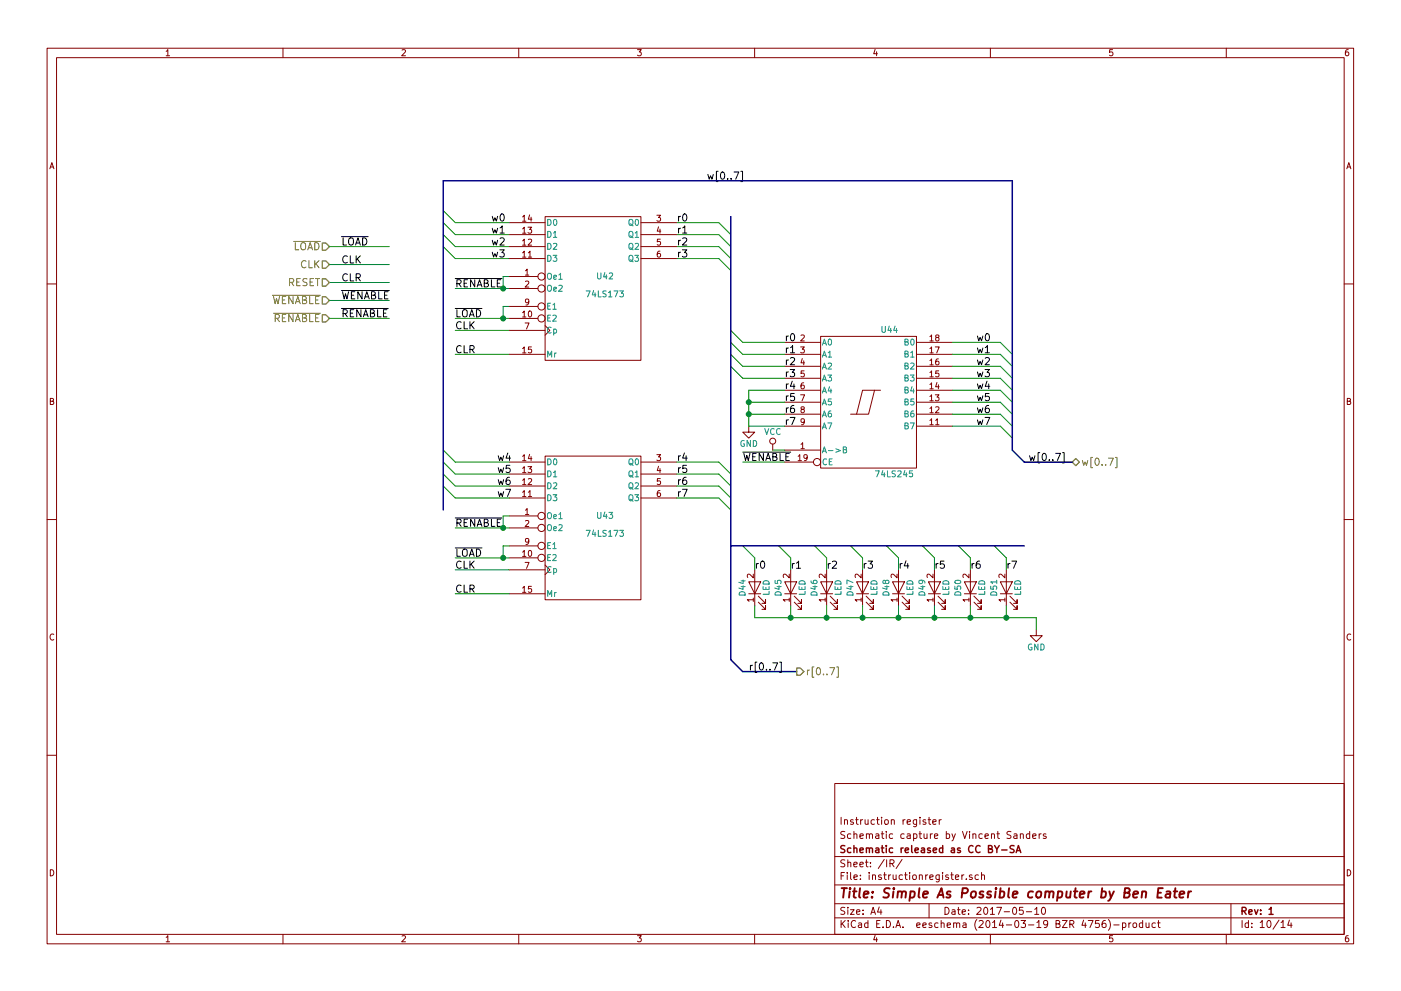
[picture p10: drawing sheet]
<svg xmlns="http://www.w3.org/2000/svg" width="297mm" height="210mm" viewBox="0 0 297 210" stroke-linecap="round" stroke-linejoin="round" font-family="sans-serif">
<g fill="none" stroke="#840000" stroke-width=".21">
<path d="M10 10.2h277v190h-277zM12 12.2h273v186h-273zM35.2 10.9l.4-.4v1.3M35.2 11.8h.8M60 10.2v2M85.2 10.6l.5-.1 .3 .4-.8 .9h.8M110 10.2v2M135.2 10.5h.8l-.5 .5 .3 .1 .2 .2-.1 .4-.2 .1-.5-.1M160 10.2v2M185.5 10.5l-.3 .9h.8M185.9 11v.8M210 10.2v2"/>
<path d="M235.9 10.5h-.6l-.1 .6h.6l.2 .5-.3 .2-.5-.1M260 10.2v2M285.9 10.5l-.4 .1-.2 .2-.1 .8 .3 .2 .4-.1 .1-.4-.1-.2-.4-.1-.3 .3M10.6 35.8l.4-1.3 .4 1.3M10.7 35.4h.6M285.5 35.8l.5-1.3 .4 1.3M285.7 35.4h.6M107.9 58.7h6.1M107.9 47.2h7.7M107.9 49.8h7.7M107.9 52.3h7.7M107.9 54.9h7.7"/>
<path d="M110.8 53.6l.4-.3v1.3M110.8 51.1l.4-.4v1.3M110.8 48.6l.4-.4v1.3M110.8 46l.4-.3v1.2M110.8 54.6h.7M110.8 52h.7M110.8 49.5h.7M110.8 46.9h.7M111.4 57.4l.4-.3v1.3M111.4 59.7l.5-.1 .2 .4-.8 .9h.8M111.4 58.4h.7M111.9 48.2h.8l-.4 .5 .4 .1v.5l-.2 .2-.6-.2"/>
<path d="M112 53.6l.4-.3v1.3M112 50.8l.5-.1 .2 .4-.8 .9h.8M112 54.6h.7M112.3 45.6l-.3 .9h.8M112.6 46.1v.8M115.6 46h20.3v30.4h-20.3zM135.9 47.2h7.6M135.9 49.8h7.6M135.9 52.3h7.6M135.9 54.9h7.6M139.3 45.7h.8l-.5 .4 .4 .1v.6l-.2 .1-.5-.1M139.6 48.1l-.3 .9h.8"/>
<path d="M139.9 53.3h-.3l-.2 .3-.1 .7 .3 .3 .4-.2-.1-.6h-.3l-.3 .2M139.9 48.6v.9M140 50.7h-.6l-.1 .6h.7v.6l-.2 .1-.5-.1M10 60.2h2M107.9 61.2h6.1M107.9 70.1h7.7M107.9 65h6.1M107.9 67.6h6.1M107.9 75.2h7.7M110.8 66.3l.4-.3v1.3M110.8 74l.4-.4v1.3M110.8 67.3h.7"/>
<path d="M110.8 74.9h.7M111.3 68.5h.9l-.6 1.3M112.1 64l-.2 .2h-.4v-.7l.4-.1 .2 .3v.7l-.3 .3h-.3M112.1 66.1l.2-.1a.67 .67 0 0 1 .4 .6 .67 .67 0 0 1-.4 .7l-.3-.5zM112.7 73.6h-.6l-.1 .6h.7v.5l-.2 .2-.5-.2M115.6 69.1l1 1-1 1M166.4 75.2h7.6M166.4 72.6h7.6M166.4 77.7h7.6M169.7 73.6h.8l-.4 .5 .4 .1v.5l-.2 .2-.6-.2M169.8 71.2l.5-.1 .2 .3-.8 .9h.8M170.1 76.1l-.3 .9h.8"/>
<path d="M170.4 76.5v.9M170.5 78.7h-.6l-.1 .6h.7v.5l-.2 .2-.5-.2M174 71.4h20.3v27.9h-20.3zM194.3 75.2h7.6M194.3 72.6h7.6M194.3 77.7h7.6M197.2 79l.3-.3v1.3M197.2 76.5l.3-.4v1.3M197.2 74l.3-.4v1.3M197.2 71.4l.3-.3v1.2M197.2 74.9h.7M197.2 80h.7"/>
<path d="M197.2 77.4h.7M197.2 72.3h.7M198.3 73.6h.8l-.5 1.3M198.6 71.6l-.2-.2v-.2h.6v.3l-.5 .1-.1 .3v.3l.2 .1h.3l.2-.2-.1-.4-.1-.1M199 76.1l-.4 .1-.2 .2v.8l.2 .2 .4-.1v-.6l-.4-.1-.2 .3M199 78.7h-.6v.6h.6v.5l-.1 .2-.5-.2M285 60.2h2M10.7 85.1h.5l.1-.5-.6-.1v1.3h.5l.2-.4-.3-.3M107.9 98h7.7M110.8 99.4l.4-.4v1.3M110.8 96.8l.4-.3v1.2M110.8 97.7h.7"/>
<path d="M111.9 99h.8l-.4 .5 .4 .1v.5l-.2 .2-.6-.2M112.3 96.4l-.3 .9h.8M112.6 96.9v.8M115.6 96.8h20.3v30.4h-20.3zM135.9 98h7.6M139.3 96.5h.8l-.5 .4 .4 .1v.6l-.2 .1-.5-.1M139.6 98.9l-.3 .9h.8M139.9 99.4v.9M158.7 90.4v1.3h1.3l-1.3 1.3-1.2-1.3h1.2M163.8 94.2v1.3M166.4 98h6.1M166.4 95.5h7.6"/>
<path d="M166.4 80.3h7.6M166.4 82.8h7.6M166.4 85.3h7.6M166.4 87.9h7.6M166.4 90.4h7.6M169.2 96.8l.4-.3v1.2M169.2 97.7h.7M169.7 83.8h.9l-.5 1.2M169.8 94.3l.4-.4v1.3M169.8 95.2h.7M170.1 86.8l-.3-.2 .1-.2h.6v.3l-.6 .2-.1 .2 .1 .3 .2 .2h.2l.2-.3v-.3l-.2-.2M170.4 81.2l-.3 .1-.2 .2-.1 .7 .3 .3 .4-.1-.1-.6-.3-.1-.3 .2"/>
<path d="M170.5 89.4l-.2 .2h-.4v-.7l.4-.1 .2 .3v.7l-.3 .3h-.3M171.1 97l-.2 .3-.4-.1v-.6l.4-.1 .2 .2v.7l-.3 .3h-.3M185.4 82.8l-1.3 5.1h-2.5M186.7 82.8h-3.8l-1.3 5.1h-1.3M194.3 80.3h7.6M194.3 82.8h7.6M194.3 85.3h7.6M194.3 87.9h7.6M194.3 90.4h7.6M197.2 89.2l.3-.4v1.3M197.2 86.7l.3-.4v1.3M197.2 84.1l.3-.3v1.2"/>
<path d="M197.2 81.6l.3-.4v1.3M197.2 90.1h.7M197.2 87.6h.7M197.2 85h.7M197.2 82.5h.7M198.3 83.8h.8l-.4 .4 .3 .1v.6l-.1 .1-.6-.1M198.4 89.2l.3-.4v1.3M198.4 86.4l.5-.1 .2 .4-.8 .9h.8M198.4 90.1h.7M198.7 81.1l-.3 1h.7M199 81.6v.9M285.6 85.1h.6l.1-.5-.7-.1v1.3h.6l.2-.4-.3-.3"/>
<path d="M10 110.2h2M107.9 109.5h6.1M107.9 112h6.1M107.9 100.6h7.7M107.9 103.1h7.7M107.9 105.7h7.7M107.9 115.8h6.1M107.9 118.4h6.1M110.8 117.1l.4-.3v1.3M110.8 104.4l.4-.3v1.3M110.8 101.9l.4-.4v1.3M110.8 118.1h.7"/>
<path d="M110.8 105.4h.7M110.8 102.8h.7M110.8 100.3h.7M111.3 119.3h.9l-.6 1.3M111.4 108.2l.4-.3v1.3M111.4 110.5l.5-.1 .2 .4-.8 .9h.8M111.4 109.2h.7M112 104.4l.4-.3v1.3M112 101.6l.5-.1 .2 .4-.8 .9h.8M112 105.4h.7M112.1 114.8l-.2 .2h-.4v-.7l.4-.1 .2 .3v.7l-.3 .3h-.3M112.1 116.9l.2-.1a.67 .67 0 0 1 .4 .6 .67 .67 0 0 1-.4 .7l-.3-.5z"/>
<path d="M115.6 119.9l1 1-1 1M135.9 100.6h7.6M135.9 103.1h7.6M135.9 105.7h7.6M139.9 104.1h-.3l-.2 .3-.1 .7 .3 .3 .4-.2-.1-.6h-.3l-.3 .2M140 101.5h-.6l-.1 .6h.7v.6l-.2 .1-.5-.1M285 110.2h2M11.4 134.6a.58 .58 0 0 0-.8 .5 .58 .58 0 0 0 .8 .6M107.9 120.9h7.7M107.9 126h7.7M110.8 124.8l.4-.4v1.3M110.8 125.7h.7"/>
<path d="M112.7 124.4h-.6l-.1 .6h.7v.5l-.2 .2-.5-.2M158.7 123.4h2.6l-1.3 2.6zM158.7 126h2.6M159.7 127.2h-1.3l.4 .4M159.7 121.8v.8l-.9-.8-.4 .2 .1 .5M159.7 126.9v.7M160 120.9v7.6M160.8 127.8l1.5 1.5v-.8v.8h-.8M160.8 126.5l1.5 1.5v-.8v.8h-.8M166.4 123.4h2.5l-1.3 2.6zM166.4 126h2.5M167.3 127.2h-1.2l.3 .4"/>
<path d="M167.3 121.8v.8l-.9-.8-.3 .2 .1 .5M167.3 126.9v.7M167.6 120.9v7.6M168.4 127.8l1.5 1.5v-.8v.8h-.7M168.4 126.5l1.5 1.5v-.8v.8h-.7M174 123.4h2.5l-1.2 2.6zM174 126h2.5M175 127.2h-1.3l.3 .4M175 121.8v.8l-1-.8-.3 .2 .1 .5M175 126.9v.7M175.3 120.9v7.6M176 127.8l1.5 1.5v-.8v.8h-.7"/>
<path d="M176 126.5l1.5 1.5v-.8v.8h-.7M181.6 123.4h2.5l-1.2 2.6zM181.6 126h2.5M182.6 127.2h-1.3l.4 .4M182.6 121.8v.8l-.9-.8-.4 .2 .1 .5M182.6 126.9v.7M182.9 120.9v7.6M183.6 127.8l1.6 1.5v-.8v.8h-.8M183.6 126.5l1.6 1.5v-.8v.8h-.8M189.2 123.4h2.6l-1.3 2.6zM189.2 126h2.6M190.2 127.2h-1.3l.4 .4"/>
<path d="M190.2 121.8v.8l-.9-.8-.4 .2 .1 .5M190.2 126.9v.7M190.5 120.9v7.6M191.3 127.8l1.5 1.5v-.8v.8h-.8M191.3 126.5l1.5 1.5v-.8v.8h-.8M196.8 123.4h2.6l-1.3 2.6zM196.8 126h2.6M197.8 127.2h-1.3l.4 .4M197.8 121.8v.8l-.9-.8-.4 .2 .1 .5M197.8 126.9v.7M198.1 120.9v7.6M198.9 127.8l1.5 1.5v-.8v.8h-.8"/>
<path d="M198.9 126.5l1.5 1.5v-.8v.8h-.8M204.5 123.4h2.5l-1.3 2.6zM204.5 126h2.5M205.4 127.2h-1.2l.3 .4M205.4 121.8v.8l-.9-.8-.3 .2 .1 .5M205.4 126.9v.7M205.7 120.9v7.6M206.5 127.8l1.5 1.5v-.8v.8h-.7M206.5 126.5l1.5 1.5v-.8v.8h-.7M212.1 123.4h2.5l-1.2 2.6zM212.1 126h2.5M213.1 127.2h-1.3l.3 .4"/>
<path d="M213.1 121.8v.8l-1-.8-.3 .2 .1 .5M213.1 126.9v.7M213.4 120.9v7.6M214.1 127.8l1.5 1.5v-.8v.8h-.7M214.1 126.5l1.5 1.5v-.8v.8h-.7M219.7 133.6v1.3h1.3l-1.3 1.2-1.3-1.2h1.3M286.4 134.6a.58 .58 0 0 0-.8 .5 .58 .58 0 0 0 .8 .6M10 160.2h2M177 166.2h108v32h-108zM178.3 173.4v1.5M179 174l.2-.1 .4 .1 .1 .9M179 173.9v1"/>
<path d="M179.1 176.5l-.6-.1-.2 .3v.3l.7 .3v.5l-.2 .1-.5-.1M180.4 177l-.4-.1-.3 .3 .1 .6 .2 .1 .4-.1M180.9 174l-.4-.1-.2 .2 .1 .2 .5 .2v.3h-.6M181.1 177l.2-.1 .3 .1 .1 .9M181.1 176.4v1.5M181.4 173.9h.6M181.6 173.4v1.3l.4 .2M182.3 177.4l.7-.1v-.3l-.5-.1-.2 .2 .1 .7h.6M182.5 173.9v1M182.9 173.9l-.4 .3M183.4 173.9l.1 .9 .3 .1 .2-.1M183.7 177l.2-.1 .4 .1v.9"/>
<path d="M183.7 176.9v1M184 173.9v1M184.3 177.1l.3-.2 .3 .1 .1 .9M185.4 174l-.4-.1-.3 .3 .1 .6 .2 .1 .4-.1M185.7 177h.6v.9M185.9 173.9h.5M186.1 173.4v1.3l.3 .2M186.3 177.3l-.7 .2 .3 .4 .4-.1M186.8 176.9h.6M186.9 173.4v.2M186.9 173.9v1M187 176.4v1.3l.4 .2"/>
<path d="M187.6 174l.2-.1 .5 .1v.6l-.1 .2-.4 .1-.2-.1zM187.9 176.4v.1M187.9 176.9v1M189 174l.2-.1 .4 .1v.9M189 173.9v1M189.3 177l-.5-.1-.3 .3 .1 .6 .2 .1 .5-.1M191.5 173.9v1M191.7 177l-.4-.1-.3 .3 .1 .6 .2 .1 .4-.1M191.9 173.9l-.4 .3M192.3 174.4l.7-.1v-.3l-.4-.1-.3 .2 .1 .7h.6M192.4 177h.5l.1 .9M193 177.3l-.7 .2 .2 .4 .5-.1"/>
<path d="M193.7 177l.4-.1 .3 .3-.1 .6h-.6M193.7 176.9v1.5M194.3 173.9v1.4l-.2 .1-.4-.1M194.3 174l-.4-.1-.3 .3 .1 .6 .2 .1 .4-.1M194.8 176.9h.6M195 176.4v1.3l.4 .2M195 173.4v.2M195 173.9v1M195.9 176.9l.1 .9 .3 .1 .2-.1M196.3 174l-.4-.1-.2 .2 .1 .2 .5 .2v.3h-.6M196.5 176.9v1M196.8 173.9h.5"/>
<path d="M197 173.4v1.3l.3 .2M197.3 176.9v1M197.7 176.9l-.4 .3M197.8 174.4l.7-.1-.1-.3-.4-.1-.2 .2v.7h.6M198.1 177.4l.7-.1v-.3l-.5-.1-.2 .2 .1 .7h.6M199.1 173.9v1M199.6 173.9l-.5 .3M200.6 177l.5-.1 .2 .3-.1 .6h-.6M200.6 176.4v1.5M201.8 176.9l.4 1M202.6 176.9l-.5 1.4-.3 .1M204.1 176.4l.4 1.5 .6-1.5"/>
<path d="M205.6 176.4v.1M205.6 176.9v1M206.3 177l.2-.1 .4 .1v.9M206.3 176.9v1M208.3 177l-.5-.1-.3 .3 .1 .6 .2 .1 .5-.1M208.8 177.4l.7-.1v-.3l-.4-.1-.3 .2 .1 .7h.6M210.2 177l.2-.1 .4 .1v.9M210.2 176.9v1M211.4 176.9h.5M211.6 176.4v1.3l.3 .2M214.4 176.5l-.6-.1-.3 .3 .1 .3 .7 .3v.5l-.2 .1-.6-.1M215 177h.6v.9"/>
<path d="M215.6 177.3l-.7 .2 .2 .4 .5-.1M216.3 177l.2-.1 .4 .1 .1 .9M216.3 176.9v1M218.3 177l-.4-.1-.3 .3 .1 .6 .2 .1 .4-.1M218.3 176.4v1.5M218.9 177.4l.8-.1-.1-.3-.4-.1-.3 .2 .1 .7h.6M220.3 176.9v1M220.8 176.9l-.5 .3M221.8 177l-.4-.1-.2 .2 .1 .2 .5 .2v.3h-.6M285 160.2h2M10.7 184.5a.65 .65 0 0 1 .7 .7 .65 .65 0 0 1-.7 .6zM35.2 198.9l.4-.4v1.3"/>
<path d="M35.2 199.8h.8M60 198.2v2M85.2 198.6l.5-.1 .3 .4-.8 .9h.8M110 198.2v2M135.2 198.5h.8l-.5 .5 .3 .1 .2 .2-.1 .4-.2 .1-.5-.1M160 198.2v2M177 194.7h108M177 191.7h108M177 187.8h108M177 181.7h108M178.3 195.3v1.5M178.3 185.8h.5"/>
<path d="M178.5 195.9l.7 .9M179 185.1h-.7v1.5M179.1 192.6l-.6-.1-.2 .3v.3l.7 .3v.5l-.2 .1-.5-.1M179.1 182.5l-.6-.1-.2 .3v.3l.7 .4v.4l-.2 .1-.5-.1M179.2 195.3l-.9 .9M179.6 185.1v.2M179.6 185.6v1M179.8 192.5v.2M179.8 183.1l.2-.2 .3 .1 .1 .9M179.8 182.4v1.5M179.8 193v1M179.8 195.3v.1"/>
<path d="M179.8 195.8v1M180.3 193h.8l-.8 1h.8M180.3 185.1v1.3l.2 .2M181 183.4l.7-.1v-.3l-.4-.1-.3 .2 .1 .7h.6M181.1 186.1l.7-.1-.1-.3-.4-.1-.2 .2v.7h.6M181.4 195.4a.71 .71 0 0 0-1 .5 .71 .71 0 0 0 .7 .9l.3-.1M181.6 193.5l.7-.1v-.3l-.5-.1-.2 .2 .1 .7h.6M182 195.9h.6l.1 .9M182.3 183.4l.7-.1v-.3l-.5-.1-.2 .2 .1 .7h.6M182.4 186.5v.1M182.4 185.7v.1M182.7 196.2l-.7 .2 .2 .4 .5-.1"/>
<path d="M183 193.9v.1M183 193.1v.1M183.5 182.9h.5M183.7 182.4v1.3l.3 .2M184 195.9l-.4-.1-.3 .3 .1 .6 .2 .1 .4-.1M184 195.3v1.5M184.3 185.1v.2M184.3 185.6v1M184.6 183.8v.1M184.6 183v.1M184.6 194l.5-1.5 .5 1.5M184.8 193.6h.7"/>
<path d="M185 185.7l.2-.1 .4 .1v.9M185 185.6v1M185.5 198.4l-.3 1h.8M185.9 199v.8M185.9 196h.5M186.4 192.4l-.3 1.1h.9M186.6 195.3h-.7v1.5h.7M186.8 193v1M186.8 185.7l-.3-.1-.2 .2v.2l.5 .2v.3h-.5M187.2 196.7v.1M187.4 185.6h.5M187.5 182.3l-1.3 2"/>
<path d="M187.6 185.1v1.3l.3 .2M187.9 195.3a.76 .76 0 0 1 .9 .7 .76 .76 0 0 1-.9 .8zM188 182.4v1.5M188.4 185.6v1M188.7 183.2l.7-.1 .2-.2-.1-.3-.2-.2h-.6v1.5M188.8 185.6l-.4 .3M189.1 183.2l.5 .7M189.4 185.6v.9l.4 .1 .2-.1M189.4 196.7v.1M189.9 196.8l.5-1.5 .5 1.5M190 185.6v1M190.1 196.4h.7"/>
<path d="M191.3 182.3l-1.3 2M191.3 185.7l-.4-.1-.3 .3 .1 .6 .2 .1 .4-.1M191.4 196.7v.1M191.8 185.6h.6M192 185.1v1.3l.4 .2M192.9 185.1v.2M192.9 185.6v1M193.6 185.7l.2-.1 .4 .1 .1 .6-.1 .2-.4 .1-.2-.1zM194.4 196.3l.7-.1-.1-.3-.4-.1-.2 .2v.7h.6M194.9 185.7l.2-.1 .4 .1 .1 .9M194.9 185.6v1M195.7 196.3l.7-.1-.1-.3-.4-.1-.2 .2v.7h.6"/>
<path d="M196.3 185.6v1M196.7 185.6l-.4 .3M197 191.7v3M197.1 186.1l.7-.1v-.3l-.4-.1-.3 .2 .1 .7h.6M197.5 195.9l-.3-.1-.2 .2v.2l.5 .2v.3h-.5M198.9 195.9l-.4-.1-.3 .3v.6l.3 .1 .4-.1M199.1 185.6v1.4l-.2 .1-.4-.1M199.1 185.7l-.4-.1-.3 .3 .1 .6 .2 .1 .4-.1M199.5 195.9l.2-.1 .4 .1 .1 .9M199.5 195.3v1.5M199.8 185.1v.2M199.8 185.6v1"/>
<path d="M200.4 192.5a.76 .76 0 0 1 .8 .8 .76 .76 0 0 1-.8 .7zM200.8 196.3l.7-.1v-.3l-.5-.1-.2 .2 .1 .7h.6M201.1 185.7l-.4-.1-.2 .2 .1 .2 .5 .2v.3h-.6M201.6 185.6h.5M201.8 185.1v1.3l.3 .2M201.9 193.1h.5l.1 .9M202.2 195.9l.2-.1 .4 .1v.9M202.2 195.8v1M202.5 193.4l-.7 .2 .2 .4 .5-.1M202.6 186.1l.7-.1-.1-.3-.4-.1-.2 .2v.7h.6M202.8 196l.2-.2 .4 .1 .1 .9M203 193h.6"/>
<path d="M203.2 192.5v1.3l.4 .2M203.9 185.6v1M204 193.5l.7-.1-.1-.3-.4-.1-.2 .2 .1 .7h.5M204.2 195.9h.6v.9M204.4 185.6l-.5 .3M204.8 196.2l-.7 .2 .2 .4 .5-.1M204.9 186.5v.1M205.4 193.9v.1M205.4 193.1v.1M206.1 185.7l-.4-.1-.2 .2 .1 .2 .5 .2v.3h-.6M207.1 195.1a1.71 1.71 0 0 0 0 2.3M207.1 192.7l.6-.2 .3 .4-.9 1.1h.9"/>
<path d="M207.4 185.7l-.4-.1-.3 .3 .1 .6 .2 .1 .4-.1M207.6 195.4l.6-.1 .3 .4-1 1.1h1M208.1 185.7l.2-.1 .4 .1v.9M208.1 185.1v1.5M208.7 192.7l.2-.2a.8 .8 0 0 1 .5 .8 .8 .8 0 0 1-.5 .7l-.3-.6zM209.2 195.4l.2-.1a.8 .8 0 0 1 .5 .7 .8 .8 0 0 1-.5 .8l-.4-.6zM210 192.9l.4-.4v1.5M210 198.2v2M210 194h.8M210.4 195.7l.5-.4v1.5M210.4 196.8h.9M211.3 192.5h1l-.6 1.5"/>
<path d="M212.2 195.2l-.3 1.1h.9M212.6 195.8v1M212.9 193.4h1.1M213.4 196.2h1.1M214.8 192.7l.2-.2a.8 .8 0 0 1 .6 .8 .8 .8 0 0 1-.6 .7l-.3-.6zM215.3 195.4l.2-.1a.8 .8 0 0 1 .5 .7 .8 .8 0 0 1-.5 .8l-.4-.6zM216.5 195.3h.9l-.5 .6 .4 .1v.7l-.2 .1-.6-.1M216.9 192.5h-.7l-.1 .7 .7-.1 .2 .3-.1 .5-.2 .1-.6-.1M217.6 193.4h1.1M218.1 196.2h1.1M219.4 192.9l.4-.4v1.5M219.4 194h.8"/>
<path d="M219.8 195.7l.5-.4v1.5M219.8 196.8h.9M221 192.7l.2-.2a.8 .8 0 0 1 .5 .8 .8 .8 0 0 1-.5 .7l-.4-.6zM222.1 195.9l-.3 .3h-.3l-.2-.3v-.3l.2-.3h.3l.3 .3a1.01 1.01 0 0 1-.4 1.2h-.3M223.9 196l.7-.1v-.5l-.2-.1h-.5v1.5h.6l.2-.1 .1-.4-.4-.3M225.2 195.3h1.1l-1.1 1.5h1.1M226.8 196.1l.7-.1 .2-.2-.1-.4-.2-.1h-.6v1.5M227.2 196.1l.5 .7M229.7 195.2l-.3 1.1h.9M230.1 195.8v1M230.7 195.3h1l-.6 1.5M233 195.3h-.7l-.1 .7 .7-.1 .2 .3-.1 .5-.2 .1-.6-.1"/>
<path d="M234.4 195.3l-.5 .1a1.11 1.11 0 0 0-.1 1.3l.4 .1 .2-.1 .1-.5-.3-.3h-.4l-.1 .3M235 195.1a1.71 1.71 0 0 1 0 2.3M235.9 198.5h-.6l-.1 .6h.6l.2 .5-.3 .2-.5-.1M236.1 196.2h1.2M238 195.9l.4-.1 .3 .3-.1 .6h-.6M238 195.8v1.5M239.3 195.8v1M239.8 195.8l-.5 .3M240.3 195.9l.2-.1 .4 .1 .1 .6-.1 .2-.4 .1-.2-.1zM242.3 195.9l-.5-.1-.2 .3v.6l.2 .1 .5-.1M242.3 195.3v1.5M243 195.8l.1 .9 .3 .1 .2-.1"/>
<path d="M243.6 195.8v1M245 195.9l-.5-.1-.3 .3 .1 .6 .2 .1 .5-.1M245.4 195.8h.6M245.6 195.3v1.3l.4 .2M260 198.2v2M261 191.7v6.5M263.3 195.3v1.5M264.7 195.9l-.4-.1-.3 .3 .1 .6 .2 .1 .4-.1M264.7 195.3v1.5M265.4 196.7v.1M265.4 195.9v.1M267.2 195.7l.4-.4v1.5"/>
<path d="M267.2 196.8h.8M268.8 195.4l.2-.1a.8 .8 0 0 1 .5 .7 .8 .8 0 0 1-.5 .8l-.4-.6zM271.2 195.2l-1.3 1.9M271.6 195.7l.4-.4v1.5M271.6 196.8h.9M273.4 195.2l-.4 1.1h1M273.7 195.8v1M285.6 184.5a.65 .65 0 0 1 .8 .7 .65 .65 0 0 1-.8 .6zM285.9 198.5l-.4 .1-.2 .2-.1 .8 .3 .2 .4-.1 .1-.4-.1-.2-.4-.1-.3 .3"/>
<circle cx="114.8" cy="58.7" r=".76"/>
<circle cx="114.8" cy="67.6" r=".76"/>
<circle cx="114.8" cy="61.2" r=".76"/>
<circle cx="114.8" cy="65" r=".76"/>
<circle cx="163.8" cy="93.6" r=".63"/>
<circle cx="173.2" cy="98" r=".76"/>
<circle cx="114.8" cy="118.4" r=".76"/>
<circle cx="114.8" cy="109.5" r=".76"/>
<circle cx="114.8" cy="115.8" r=".76"/>
<circle cx="114.8" cy="112" r=".76"/>
</g>
<g fill="none" stroke="#840000" stroke-width=".3">
<path d="M179.1 179.5l-.6-.1-.2 .3v.3l.7 .3v.5l-.2 .1-.5-.1M180.4 180l-.4-.1-.3 .3 .1 .6 .2 .1 .4-.1M181.1 179.4v1.5M183.7 179.9v1M185.7 180h.6v.9M186.8 179.9h.6M187 179.4v1.3l.4 .2M187.9 179.4v.1M187.9 179.9v1M189.3 180l-.5-.1-.3 .3 .1 .6 .2 .1 .5-.1M191.1 179.9v1M191.5 179.9l-.4 .3"/>
<path d="M193.3 179.4v1.3l.2 .2M195.4 180h.6v.9M197.2 180l-.3-.1-.3 .2 .1 .2 .5 .2v.3h-.6M199.9 180l-.5-.1-.2 .3v.6l.2 .1 .5-.1M199.9 179.4v1.5M201.7 180h.6l.1 .9M203.6 180l-.4-.1-.2 .2 .1 .2 .5 .2v.3h-.6M206.3 179.5a.71 .71 0 0 0-1 .5 .71 .71 0 0 0 .7 .9l.3-.1M207.8 179.5a.71 .71 0 0 0-1 .5 .71 .71 0 0 0 .7 .9l.3-.1M210.9 179.4l.5 .8 .5-.8M215 179.5l-.6-.1-.3 .3 .1 .3 .7 .3v.5l-.2 .1-.6-.1M181.1 180l.2-.1 .3 .1 .1 .9"/>
<path d="M182.3 180.4l.7-.1v-.3l-.5-.1-.2 .2 .1 .7h.6M183.7 180l.2-.1 .4 .1v.9M184.3 180.1l.3-.2 .3 .1 .1 .9M186.3 180.3l-.7 .2 .3 .4 .4-.1M191.9 180.4l.7-.1v-.3l-.4-.1-.3 .2 .1 .7h.6M194 180.4l.7-.1v-.3l-.5-.1-.2 .2 .1 .7h.6M196 180.3l-.7 .2 .2 .4 .5-.1M197.9 180.4l.7-.1-.1-.3-.4-.1-.2 .2v.7h.6M202.4 180.3l-.7 .2 .2 .4 .5-.1M209.6 180.1l.7-.1v-.5l-.2-.1h-.5v1.5h.6l.2-.1v-.4l-.3-.3M211.4 180.2v.7M212.4 180.3h1.1"/>
<path d="M215.4 180.9l.5-1.5 .5 1.5M215.6 180.5h.7M263.3 193.3l.8-.1 .1-.2-.1-.3-.2-.2h-.6v1.5M263.7 193.3l.5 .7M264.8 193.5l.7-.1-.1-.3-.4-.1-.2 .2v.7h.6M266 193l.3 1 .4-1M267.3 193.9v.1M267.3 193.1v.1M269.1 192.9l.4-.4v1.5M269.1 194h.8"/>
</g>
<g fill="none" stroke="#840000" stroke-width=".41">
<path d="M178.4 188.4h1.2M179 188.4l-.2 2M180.2 189.1l-.2 1.3M180.2 188.4v.2l.1-.1-.1-.1v.2M180.8 189.1h.8M181.2 188.4l-.2 1.8 .1 .1 .4 .1M182.3 188.4l-.2 1.8 .3 .2M183.1 189.8l1-.2v-.4h-.8l-.2 1 .2 .2 .6-.1M184.9 190.3v.1M185 189.2v.2l-.1-.1 .1-.1v.2M188.6 188.5l-.7-.1-.3 .2-.1 .6 .8 .4 .1 .5-.4 .3-.7-.1M189.4 189.1l-.1 1.3"/>
<path d="M189.5 188.4v.2l.1-.1-.1-.1v.2M190.4 189.3l.3-.2 .5 .1-.1 1.2M190.4 189.1l-.2 1.3M191.2 189.4a.52 .52 0 0 1 .8-.2v1.2M193.1 189.2l.5-.1 .3 .2-.1 1a.67 .67 0 0 1-.9 0M193.1 189.1l-.3 2M194.9 188.4l-.2 1.8 .3 .2M195.7 189.8l1-.2v-.4l-.6-.1-.3 .3v.9h.7M198.7 190.4l.9-2 .5 2M199 189.9h.9M201.5 189.2l-.4-.1-.4 .4 .3 .3 .4 .1 .1 .3-.1 .1h-.8M204 189.5l1-.1a.56 .56 0 0 0 .1-.9l-1-.1-.2 2"/>
<path d="M206 189.3l.3-.2 .6 .2v.8l-.4 .3-.6-.1zM208.5 189.2l-.5-.1-.3 .4 .2 .3 .5 .1 .1 .3-.1 .1h-.8M210.1 189.2l-.4-.1-.4 .4 .3 .3 .4 .1 .1 .3-.1 .1h-.8M211.1 189.1l-.2 1.3M211.2 188.4v.2l.1-.1-.1-.1v.2M212.1 189.2l.5-.1 .3 .2-.1 1a.67 .67 0 0 1-.9 0M212.1 188.4l-.2 2M213.9 188.4l-.2 1.8 .3 .2M214.7 189.8l1-.2v-.4l-.6-.1-.3 .3v.9h.7M219 189.2l-.2-.1a.67 .67 0 0 0-.8 .4v.8l.3 .1 .6-.1M219.9 189.3l.3-.2 .5 .2v.8l-.4 .3-.6-.1zM221.7 189.3l.3-.2 .5 .1-.1 1.2"/>
<path d="M221.7 189.1l-.2 1.3M222.5 189.4a.52 .52 0 0 1 .8-.2v1.2M224.4 189.2l.5-.1 .3 .2-.1 1a.67 .67 0 0 1-.9 0M224.4 189.1l-.3 2M226.2 189.1l-.1 1.2 .5 .1 .3-.1M227 189.1l-.1 1.3M227.7 189.1h.7M228 188.4l-.2 1.8 .1 .1 .4 .1M228.9 189.8l1-.2v-.4l-.6-.1-.3 .3v.9h.7M230.8 189.1l-.1 1.3M231.4 189.1l-.4 .1-.2 .3M233.6 189.2l.6-.1 .2 .2-.1 1a.67 .67 0 0 1-.8 0"/>
<path d="M233.7 188.4l-.2 2M235.2 189.1l.3 1.3M236.2 189.1l-.9 1.8-.4 .2M238.4 189.4l.9-.1a.46 .46 0 0 0 .2-.5 .46 .46 0 0 0-.3-.4h-.7l-.2 2h.8l.2-.1 .2-.5-.4-.4M240.3 189.8l1-.2-.1-.4-.6-.1-.3 .3v.9h.8M242.2 189.3l.3-.2 .5 .1-.1 1.2M242.2 189.1l-.2 1.3M245.5 189.4h.7M246.5 188.4h-.9l-.2 2h.9M247.3 189.2h.8l-.1 1.2M248.1 189.6l-.7 .1a.4 .4 0 0 0-.3 .3 .4 .4 0 0 0 .2 .4l.7-.1M248.8 189.1h.8"/>
<path d="M249.2 188.4l-.2 1.8 .1 .1 .4 .1M250.1 189.8l1-.2-.1-.4-.6-.1-.3 .3v.9h.8M252 189.1l-.2 1.3M252.6 189.1l-.4 .1-.3 .3"/>
</g>
<g fill="none" stroke="#008484" stroke-width=".21">
<path d="M116.1 58.2l.3-.2h.3l.2 .8a.42 .42 0 0 1-.2 .4 .42 .42 0 0 1-.4 0l-.2-.4zM116.1 54.2a.64 .64 0 0 1 .7 .6 .64 .64 0 0 1-.7 .6zM116.1 51.6a.64 .64 0 0 1 .7 .7 .64 .64 0 0 1-.7 .6zM116.1 49.1a.64 .64 0 0 1 .7 .6 .64 .64 0 0 1-.7 .7zM116.1 46.6a.64 .64 0 0 1 .7 .6 .64 .64 0 0 1-.7 .6zM117.3 54.2h.8l-.5 .5 .4 .1v.5l-.2 .1-.5-.1M117.3 51.7l.5-.1 .3 .4-.8 .9h.8M117.3 49.4l.4-.3v1.3M117.3 50.4h.8M117.4 58.8l.6-.1-.1-.2-.3-.1-.2 .2v.6h.5M117.4 46.7l.2-.1a.67 .67 0 0 1 .5 .6 .67 .67 0 0 1-.5 .6l-.3-.5zM118.5 58.3l.3-.3v1.3"/>
<path d="M118.5 59.3h.7M126.7 57.9v1l.2 .3h.3l.2-.3v-1M128.2 57.8l-.2 .9h.7M128.5 58.3v.9M129.2 58l.5-.1 .2 .4-.8 .9h.8M133.4 46.7l.2-.1h.4l.2 .8a.42 .42 0 0 1-.2 .4 .42 .42 0 0 1-.5-.1l-.2-.3zM133.4 49.3l.2-.2h.4l.2 .8a.42 .42 0 0 1-.2 .4 .42 .42 0 0 1-.5 0l-.2-.4zM133.5 51.7h.5l.2 .8a.42 .42 0 0 1-.2 .4 .42 .42 0 0 1-.5-.1l-.2-.3zM133.5 54.2h.5l.2 .8a.42 .42 0 0 1-.2 .4 .42 .42 0 0 1-.5 0l-.2-.4zM133.6 47.5l.6 .4M133.6 50.1l.6 .4M133.6 52.6l.6 .4"/>
<path d="M133.6 55.1l.6 .4M134.6 54.2h.8l-.4 .5 .3 .1v.5l-.1 .1-.6-.1M134.7 49.4l.3-.3v1.3M134.7 51.7l.5-.1 .2 .4-.8 .9h.8M134.7 50.4h.7M134.8 46.7l.2-.1a.67 .67 0 0 1 .4 .6 .67 .67 0 0 1-.4 .6l-.3-.5zM116.1 60.7l.3-.2 .3 .1 .2 .8a.42 .42 0 0 1-.2 .3 .42 .42 0 0 1-.4 0l-.2-.3zM116.1 75.8v-1.3l.5 .9 .4-.9v1.3M116.1 64.9h.5M116.1 67.5h.5M116.7 64.3h-.6v1.3h.6M116.7 66.9h-.6v1.2h.6"/>
<path d="M116.8 69.5a.56 .56 0 0 0-.7 .5 .56 .56 0 0 0 .7 .6M117.2 64.7l.4-.4v1.3M117.2 67l.5-.1 .2 .3-.8 .9h.8M117.2 65.6h.7M117.4 61.4l.6-.2-.1-.2-.3-.1-.2 .2v.6h.5M117.4 69.9l.4-.1 .2 .3-.1 .5h-.5M117.4 69.8v1.3M117.6 74.9v.9M117.9 74.9l-.3 .3M118.5 60.6l.5-.1 .2 .4-.8 .9h.8M124.3 61.7h.8l-.5 1.3M125.9 61.6l-.3 1h.7"/>
<path d="M126.2 62.1v.9M126.8 61.7v1.3h.7M128.5 61.8h-.6v.4a.54 .54 0 0 1 .6 .7l-.2 .1-.5-.1M129 62.1l.4-.4v1.3M129 63h.7M130.2 61.7h.8l-.5 1.3M131.4 61.7h.8l-.5 .5 .4 .1v.6l-.1 .1-.6-.1M174.4 73.2l.4-1.2 .4 1.2M174.4 75.8l.4-1.3 .4 1.3M174.4 78.3l.4-1.3 .4 1.3M174.5 72.8h.6M174.5 75.4h.6"/>
<path d="M174.5 77.9h.6M175.5 79.6h.8l-.4 .5 .4 .1v.5l-.2 .1-.6-.1M175.6 74.8l.3-.3v1.3M175.6 77.1l.5-.1 .2 .4-.8 .9h.8M175.6 75.8h.7M175.7 72.1l.2-.1a.67 .67 0 0 1 .4 .6 .67 .67 0 0 1-.4 .6l-.3-.5zM187 69.3v1l.2 .2h.3l.2-.2v-1M188.5 69.2l-.2 .9h.7M188.8 69.7v.8M189.8 69.2l-.3 .9h.7M190.1 69.7v.8M191.9 77.6l.6-.1v-.4l-.6-.1v1.3h.5l.2-.4-.3-.3"/>
<path d="M191.9 75.1l.6-.1v-.4l-.6-.1v1.3h.5l.2-.5-.3-.2M191.9 72.5l.6-.1v-.3l-.6-.1v1.2h.5l.2-.4-.3-.3M193 79.6h.8l-.4 .5 .4 .1v.5l-.2 .1-.6-.1M193.1 77.1l.5-.1 .2 .4-.8 .9h.8M193.1 74.8l.3-.3v1.3M193.1 75.8h.7M193.2 72.1l.2-.1a.67 .67 0 0 1 .4 .6 .67 .67 0 0 1-.4 .6l-.3-.5zM116.1 99.9a.64 .64 0 0 1 .7 .6 .64 .64 0 0 1-.7 .7zM116.1 97.4a.64 .64 0 0 1 .7 .6 .64 .64 0 0 1-.7 .6zM117.4 97.5l.2-.1a.67 .67 0 0 1 .5 .6 .67 .67 0 0 1-.5 .6l-.3-.5zM133.5 97.4h.5l.2 .8a.42 .42 0 0 1-.2 .4 .42 .42 0 0 1-.5-.1l-.2-.3zM133.6 98.3l.6 .4"/>
<path d="M134.8 97.5l.2-.1a.67 .67 0 0 1 .4 .6 .67 .67 0 0 1-.4 .6l-.3-.5zM157.8 93.5a.59 .59 0 0 0-.7 .6 .59 .59 0 0 0 .7 .6v-.5h-.2M159.1 93.5v1.2l-.7-1.2v1.2M159.7 93.5a.64 .64 0 0 1 .7 .6 .64 .64 0 0 1-.7 .6zM162.2 90.9l.4 1.3 .4-1.3M164.1 91a.56 .56 0 0 0-.7 .5 .56 .56 0 0 0 .7 .6M165.4 91a.56 .56 0 0 0-.8 .5 .56 .56 0 0 0 .8 .6M174.4 96.1l.4-1.3 .4 1.3M174.4 80.8l.4-1.2 .4 1.2M174.4 83.4l.4-1.3 .4 1.3M174.4 85.9l.4-1.2 .4 1.2M174.4 88.5l.4-1.3 .4 1.3"/>
<path d="M174.4 91l.4-1.3 .4 1.3M174.5 95.7h.6M174.5 80.5h.6M174.5 83h.6M174.5 85.5h.6M174.5 88.1h.6M174.5 90.6h.6M175.3 97.5a.56 .56 0 0 0-.8 .5 .56 .56 0 0 0 .8 .5M175.5 89.7h.9l-.6 1.3M175.6 95.6h1M175.8 97.9h.5M175.9 82l-.3 1h.8"/>
<path d="M176.2 87.2h-.4l-.2 .3v.7l.2 .3 .5-.2-.1-.6h-.4l-.2 .2M176.2 82.5v.9M176.3 84.7h-.7v.5h.7v.6l-.2 .1-.5-.1M176.4 97.4h-.6v1.2h.6M177.2 95.2l1 .4-1 .4M178.8 95.4l.6-.1v-.4l-.6-.1v1.3h.5l.2-.4-.3-.3M185.6 99.9h.8l-.5 1.3M187.2 99.8l-.3 .9h.8M188.2 99.9v1.3h.6M189.8 99.9h-.6v.5a.54 .54 0 0 1 .6 .6l-.2 .2-.5-.1M190.3 100l.5-.1 .3 .3-.8 1h.8M191.8 99.8l-.2 .9h.7"/>
<path d="M191.9 90.3l.6-.1v-.4l-.6-.1v1.3h.5l.2-.4-.3-.3M191.9 87.8l.6-.1v-.4l-.6-.1v1.3h.5l.2-.5-.3-.2M191.9 85.2l.6-.1v-.3l-.6-.1v1.2h.5l.2-.4-.3-.3M191.9 82.7l.6-.1v-.4l-.6-.1v1.3h.5l.2-.4-.3-.3M191.9 80.2l.6-.1v-.4l-.6-.1v1.2h.5l.2-.4-.3-.2M193 89.7h.9l-.6 1.3M193.4 82l-.3 1h.8M193.4 99.9h-.6v.6h.6v.5l-.1 .2-.5-.2M193.7 87.2h-.4l-.2 .3v.7l.2 .3 .5-.2-.1-.6h-.4l-.2 .2M193.7 82.5v.9M193.8 84.7h-.7v.5h.7v.6l-.2 .1-.5-.1M116.1 109l.3-.2h.3l.2 .8a.42 .42 0 0 1-.2 .4 .42 .42 0 0 1-.4 0l-.2-.4z"/>
<path d="M116.1 111.5l.3-.2 .3 .1 .2 .8a.42 .42 0 0 1-.2 .3 .42 .42 0 0 1-.4 0l-.2-.3zM116.1 105a.64 .64 0 0 1 .7 .6 .64 .64 0 0 1-.7 .6zM116.1 102.4a.64 .64 0 0 1 .7 .7 .64 .64 0 0 1-.7 .6zM116.1 115.7h.5M116.1 118.3h.5M116.7 115.1h-.6v1.3h.6M116.7 117.7h-.6v1.2h.6M117.2 115.5l.4-.4v1.3M117.2 117.8l.5-.1 .2 .3-.8 .9h.8M117.2 116.4h.7M117.3 105h.8l-.5 .5 .4 .1v.5l-.2 .1-.5-.1M117.3 102.5l.5-.1 .3 .4-.8 .9h.8"/>
<path d="M117.3 100.2l.4-.3v1.3M117.3 101.2h.8M117.4 109.6l.6-.1-.1-.2-.3-.1-.2 .2v.6h.5M117.4 112.2l.6-.2-.1-.2-.3-.1-.2 .2v.6h.5M118.5 109.1l.3-.3v1.3M118.5 111.4l.5-.1 .2 .4-.8 .9h.8M118.5 110.1h.7M124.3 112.5h.8l-.5 1.3M125.9 112.4l-.3 1h.7M126.2 112.9v.9M126.7 108.7v1l.2 .3h.3l.2-.3v-1M126.8 112.5v1.3h.7"/>
<path d="M128.2 108.6l-.2 .9h.7M128.5 112.6h-.6v.4a.54 .54 0 0 1 .6 .7l-.2 .1-.5-.1M128.5 109.1v.9M129 112.9l.4-.4v1.3M129 113.8h.7M129.1 108.7h.8l-.4 .5 .3 .1v.5l-.1 .2-.6-.2M130.2 112.5h.8l-.5 1.3M131.4 112.5h.8l-.5 .5 .4 .1v.6l-.1 .1-.6-.1M133.4 100.1l.2-.2h.4l.2 .8a.42 .42 0 0 1-.2 .4 .42 .42 0 0 1-.5 0l-.2-.4zM133.4 105.2l.2-.2h.4l.2 .8a.42 .42 0 0 1-.2 .4 .42 .42 0 0 1-.5 0l-.2-.4zM133.5 102.5h.5l.2 .8a.42 .42 0 0 1-.2 .4 .42 .42 0 0 1-.5-.1l-.2-.3zM133.6 100.9l.6 .4"/>
<path d="M133.6 103.4l.6 .4M133.6 105.9l.6 .4M134.6 105h.8l-.4 .5 .3 .1v.5l-.1 .1-.6-.1M134.7 100.2l.3-.3v1.3M134.7 102.5l.5-.1 .2 .4-.8 .9h.8M134.7 101.2h.7M187.5 100.3v.9M192.2 100.3v.9M116.1 126.6v-1.3l.5 .9 .4-.9v1.3M116.8 120.3a.56 .56 0 0 0-.7 .5 .56 .56 0 0 0 .7 .6M117.4 120.7l.4-.1 .2 .3-.1 .5h-.5M117.4 120.6v1.3"/>
<path d="M117.6 125.7v.9M117.9 125.7l-.3 .3M156.8 125.8a.69 .69 0 0 1 .8-.2 .69 .69 0 0 1 .4 .7h-1.3zM157.1 124.5h.9M157.1 123.2h.9M157.6 124.3v.7l-1-.2M157.6 123.1v.7l-1-.3M161.8 124.5v.6h1.3v-.6M161.8 123.4a.69 .69 0 0 1 .8-.2 .69 .69 0 0 1 .5 .7h-1.3zM162.4 124.6v.5M163.1 125.5v.6h-1.3M164.3 123.2v.6h.6v-.6h.6l.1 .1-.1 .5"/>
<path d="M164.4 125.8a.69 .69 0 0 1 .8-.2 .69 .69 0 0 1 .4 .7h-1.3zM164.7 124.5h.9M165.2 124.3v.7l-.9-.2M169.4 124.5v.6h1.3v-.6M169.5 123.4a.69 .69 0 0 1 .8-.2 .69 .69 0 0 1 .4 .7h-1.3zM170 124.6v.5M170.7 125.5v.6h-1.3M172 123.2v.4l.3 .2h.7l.2-.2-.1-.4h-.6l-.1 .4 .3 .2M172 125.8a.69 .69 0 0 1 .8-.2 .69 .69 0 0 1 .4 .7h-1.2zM172.4 124.5h.8M172.8 124.3v.7l-.9-.2M177 124.5v.6h1.3v-.6"/>
<path d="M177.1 123.4a.69 .69 0 0 1 .8-.2 .69 .69 0 0 1 .4 .7h-1.3zM177.6 124.6v.5M178.3 125.5v.6h-1.3M179.6 125.8a.69 .69 0 0 1 .8-.2 .69 .69 0 0 1 .4 .7h-1.2zM180 124.5h.8M180.4 124.3v.7l-.9-.2M180.8 123.6l-1.2-.5v.8M184.7 124.5v.6h1.2v-.6M184.7 123.4a.69 .69 0 0 1 .8-.2 .69 .69 0 0 1 .4 .7h-1.2zM185.2 124.6v.5M185.9 125.5v.6h-1.2M187.2 125.8a.69 .69 0 0 1 .8-.2 .69 .69 0 0 1 .5 .7h-1.3z"/>
<path d="M187.6 124.5h.9M187.7 123.3l.3-.2 .3 .1 .2 .1-.1 .4-.4 .1-.2-.1-.2-.5h-.3l-.1 .5 .3 .1 .2-.2M188 124.3v.7l-.9-.2M192.3 124.5v.6h1.2v-.6M192.3 123.4a.69 .69 0 0 1 .8-.2 .69 .69 0 0 1 .4 .7h-1.2zM192.9 124.6v.5M193.5 125.5v.6h-1.2M194.9 125.8a.69 .69 0 0 1 .8-.2 .69 .69 0 0 1 .4 .7h-1.3zM195.2 124.5h.9M195.4 123.1l.2 .2-.1 .4-.6 .1-.1-.5 .2-.2 .8 .1 .3 .3v.2M195.7 124.3v.7l-1-.2M199.9 124.5v.6h1.3v-.6"/>
<path d="M199.9 123.4a.69 .69 0 0 1 .8-.2 .69 .69 0 0 1 .5 .7h-1.3zM200.5 124.6v.5M201.2 125.5v.6h-1.3M202.4 124.4v.6h.6v-.6h.6l.1 .2-.1 .4M202.5 125.8a.69 .69 0 0 1 .8-.2 .69 .69 0 0 1 .4 .7h-1.3zM202.5 123.3a.76 .76 0 0 1 1.2 .2 .74 .74 0 0 1-1.3-.1zM207.5 124.5v.6h1.3v-.6M207.6 123.4a.69 .69 0 0 1 .8-.2 .69 .69 0 0 1 .4 .7h-1.3zM208.1 124.6v.5M208.8 125.5v.6h-1.3M210.1 124.4v.6h.5v-.6h.6l.1 .2-.1 .4M210.1 125.8a.69 .69 0 0 1 .8-.2 .69 .69 0 0 1 .4 .7h-1.2z"/>
<path d="M211.3 123.5h-1.2l.3 .3M211.3 123.1v.7M215.1 124.5v.6h1.3v-.6M215.2 123.4a.69 .69 0 0 1 .8-.2 .69 .69 0 0 1 .4 .7h-1.3zM215.7 124.6v.5M216.4 125.5v.6h-1.3M218.7 136.7a.59 .59 0 0 0-.7 .6 .59 .59 0 0 0 .7 .5l.1-.4h-.2M220.1 136.6v1.3l-.7-1.3v1.3M220.7 136.6a.64 .64 0 0 1 .7 .7 .64 .64 0 0 1-.7 .6z"/>
</g>
<g fill="none" stroke="#000" stroke-width=".21">
<path d="M150.1 37l.3 1 .2-.7 .4 .7 .2-1M152.2 36.3h-.3v2.2h.3M152.9 36.6l.2-.1a.81 .81 0 0 1 .6 .8 .81 .81 0 0 1-.6 .7l-.2-.1-.1-.5zM154.3 37.9v.1M155 37.9v.1M155.6 36.5h1l-.6 1.5M157.1 36.3h.3v2.2h-.3M72.4 50.2h5.7M72.7 50.5v1.5h.8M73.6 54.4a.72 .72 0 0 0-1 .5 .72 .72 0 0 0 .7 .9l.3-.2M73.6 58.2a.72 .72 0 0 0-1 .5 .72 .72 0 0 0 .7 .9l.3-.1M74.1 50.5a.5 .5 0 0 1 .6 0 .5 .5 0 0 1 .2 .5v.8l-.3 .2a.53 .53 0 0 1-.7-.5v-.5z"/>
<path d="M74.3 54.3v1.5h.7M74.3 58.1v1.5h.7M75.4 52l.5-1.5 .5 1.5M75.5 58.9l.8-.1 .1-.2-.1-.4-.2-.1h-.6v1.5M75.5 51.6h.8M75.5 54.3v1.5M75.7 54.9l.7 .9M75.9 58.9l.5 .7M76.4 54.3l-.9 .8M76.9 50.5a.77 .77 0 0 1 .9 .7 .77 .77 0 0 1-.9 .8zM96.5 59.1h10M99.1 59.4h-.7v1.5h.7"/>
<path d="M100.7 59.4v1.5l-.9-1.5v1.5M104.2 59.4v1.5h.7M104.4 45.9l.2 1 .3-.7 .3 .7 .3-1M104.4 48.4l.2 1 .3-.7 .3 .7 .3-1M104.4 51l.2 1 .3-.7 .3 .7 .3-1M104.4 53.5l.2 1 .3-.7 .3 .7 .3-1M106 53h.9l-.5 .6 .5 .3-.1 .5-.2 .1-.6-.1M106 48.4l.5-.5v1.5M106 50.6l.6-.1 .3 .4-.9 1.1h.9M106 49.4h.9M106.2 59.4h-.8v1.5h.8M106.2 45.5l.2-.1a.81 .81 0 0 1 .5 .7 .81 .81 0 0 1-.5 .8l-.2-.1-.2-.5z"/>
<path d="M143.9 45.9v1M143.9 48.4v1M143.9 51v1M143.9 53.5v1M144.3 45.9l-.4 .3M144.3 48.4l-.4 .3M144.3 51l-.4 .3M144.3 53.5l-.4 .3M144.7 53h.9l-.5 .6 .5 .3-.1 .5-.2 .1-.6-.1M144.7 48.4l.5-.5v1.5M144.7 50.6l.6-.1 .3 .4-.9 1.1h.9M144.7 49.4h.9"/>
<path d="M144.9 45.5l.2-.1a.81 .81 0 0 1 .5 .7 .81 .81 0 0 1-.5 .8l-.2-.1-.2-.5zM72.4 65.5h9.9M72.4 61.6h10.1M72.6 61.9l.4 1.5 .3-1.1 .3 1.1 .3-1.5M72.7 66.5l.8-.1 .1-.2v-.3l-.3-.2h-.6v1.5M73.1 66.5l.5 .7M74.3 66.4h.5M74.5 62.6h.5M75 65.7h-.7v1.5h.7M75.2 61.9h-.7v1.5h.7M76.5 65.7v1.5l-.9-1.5v1.5M76.8 61.9v1.5l-.9-1.5v1.5"/>
<path d="M77 67.2l.5-1.5 .6 1.5M77.2 66.8h.7M77.3 63.4l.5-1.5 .5 1.5M77.4 63h.7M78.5 66.4h.7l.1-.3v-.2l-.8-.2v1.5h.6l.3-.3v-.2l-.4-.3M78.8 62.6h.6l.2-.3-.1-.3-.7-.1v1.5h.5l.3-.1 .1-.4-.4-.3M80.1 65.7v1.5h.7M80.3 61.9v1.5h.7M81.3 66.4h.5M81.5 62.6h.5M82 65.7h-.7v1.5h.7M82.3 61.9h-.8v1.5h.8"/>
<path d="M96.5 65.5h5.7M96.9 60.2l.7-.1 .2-.2-.1-.4-.2-.1h-.6v1.5M96.9 65.7v1.5h.7M97.3 60.2l.5 .7M97.8 73.5a.72 .72 0 0 0-1.1 .5 .72 .72 0 0 0 .8 .8l.3-.1M97.8 68.4a.72 .72 0 0 0-1.1 .5 .72 .72 0 0 0 .8 .9l.3-.2M98.1 65.9a.5 .5 0 0 1 .6-.2 .5 .5 0 0 1 .4 .5l-.1 .8-.3 .2a.53 .53 0 0 1-.7-.5zM98.4 73.3v1.5h.7M98.4 68.2v1.6h.7M98.4 60.1h.5M99.5 67.2l.5-1.5 .5 1.5M99.6 74.1h.8l.1-.3v-.3l-.3-.2h-.6v1.5"/>
<path d="M99.6 68.2v1.6M99.6 66.8h.8M99.9 68.9l.6 .9M100 74.1l.5 .7M100.5 68.2l-.9 .9M101 65.7a.77 .77 0 0 1 .9 .8 .77 .77 0 0 1-.9 .7zM101.2 60.9l.5-1.5 .5 1.5M101.3 60.4h.7M102.7 60.1l.6-.1 .2-.2-.1-.3-.7-.1v1.5h.6l.2-.2 .1-.3-.4-.3M105.4 60.1h.5M166.7 71.3v1M166.7 73.8v1"/>
<path d="M166.7 76.4v1M166.7 78.9v1M167.2 71.3l-.5 .3M167.2 73.8l-.5 .3M167.2 76.4l-.5 .3M167.2 78.9l-.5 .3M167.5 78.4h1l-.5 .6 .5 .3-.1 .5-.2 .1-.7-.1M167.6 73.8l.4-.5v1.5M167.6 76l.6-.1 .3 .4-1 1.1h1M167.6 74.8h.9M167.7 70.9l.3-.1a.81 .81 0 0 1 .5 .7 .81 .81 0 0 1-.5 .8l-.3-.1-.1-.5zM207.2 71.3l.3 1 .3-.7 .3 .7 .3-1"/>
<path d="M207.2 73.8l.3 1 .3-.7 .3 .7 .3-1M207.2 76.4l.3 1 .3-.7 .3 .7 .3-1M207.2 78.9l.3 1 .3-.7 .3 .7 .3-1M208.8 78.4h1l-.5 .6 .5 .3-.1 .5-.2 .1-.7-.1M208.9 73.8l.4-.5v1.5M208.9 76l.6-.1 .3 .4-1 1.1h1M208.9 74.8h.9M209.1 70.9l.2-.1a.81 .81 0 0 1 .5 .7 .81 .81 0 0 1-.5 .8 .98 .98 0 0 1-.2-1.4zM105.6 96.7l.3 1 .3-.7 .3 .7 .3-1M105.6 99.2l.3 1 .3-.7 .3 .7 .3-1M107.7 96.1l-.4 1.1h1M108 96.7v1"/>
<path d="M108.1 98.7h-.7l-.1 .8 .2-.2 .5 .1 .2 .6-.3 .2-.6-.1M143.9 96.7v1M143.9 99.2v1M144.3 96.7l-.4 .3M144.3 99.2l-.4 .3M145.1 96.1l-.4 1.1h1M145.5 96.7v1M145.5 98.7h-.7l-.1 .8 .3-.2 .5 .1 .1 .6-.3 .2-.6-.1M157.5 95.9h10.1M157.7 96.2l.4 1.5 .2-1.1 .3 1.1 .4-1.5M159.6 96.9h.5M160.3 96.2h-.7v1.5h.7"/>
<path d="M161.8 96.2v1.5l-.8-1.5v1.5M162.4 97.7l.5-1.5 .5 1.5M162.5 97.3h.7M163.9 96.9l.6-.1 .2-.2-.1-.3-.7-.1v1.5h.5l.3-.3v-.2l-.3-.3M165.4 96.2v1.5h.7M166.6 96.9h.5M166.7 81.5v1M166.7 84v1M166.7 86.5v1M166.7 89.1v1M167.2 81.5l-.5 .3M167.2 84l-.5 .3"/>
<path d="M167.2 86.5l-.5 .3M167.2 89.1l-.5 .3M167.4 96.2h-.8v1.5h.8M167.5 88.6h1.1l-.7 1.5M168 80.9l-.4 1.1h1M168.3 86l-.4 .1a.99 .99 0 0 0 0 1.4l.5-.1 .1-.5-.3-.3h-.3l-.3 .3M168.3 81.5v1M168.4 83.5h-.7l-.1 .7 .2-.1h.5l.2 .6-.3 .3-.6-.1M207.2 81.5l.3 1 .3-.7 .3 .7 .3-1M207.2 84l.3 1 .3-.7 .3 .7 .3-1M207.2 86.5l.3 1 .3-.7 .3 .7 .3-1M207.2 89.1l.3 1 .3-.7 .3 .7 .3-1"/>
<path d="M208.8 88.6h1.1l-.7 1.5M209.3 80.9l-.4 1.1h1M209.6 86l-.4 .1a.99 .99 0 0 0 0 1.4l.5-.1 .1-.5-.3-.3h-.3l-.3 .3M209.6 81.5v1M209.7 83.5h-.7l-.1 .7 .2-.1h.5l.2 .6-.3 .3-.6-.1M218.3 96.7l.3 1 .2-.7 .4 .7 .2-1M220.4 96h-.3v2.2h.3M221.1 96.3l.2-.1a.81 .81 0 0 1 .6 .7 .81 .81 0 0 1-.6 .8l-.2-.1-.1-.5zM222.5 97.6v.1M223.2 97.6v.1M223.8 96.2h1l-.6 1.5M225.3 96h.3v2.2h-.3"/>
<path d="M96.5 116.3h5.7M96.5 109.9h10M96.9 116.5v1.5h.7M96.9 111l.7-.1 .2-.2-.1-.4-.2-.1h-.6v1.5M97.3 111l.5 .7M97.8 119.2a.72 .72 0 0 0-1.1 .5 .72 .72 0 0 0 .8 .9l.3-.2M98.3 116.6a.5 .5 0 0 1 .5-.1 .5 .5 0 0 1 .3 .5l-.1 .8-.3 .2a.53 .53 0 0 1-.7-.5v-.5zM98.4 119v1.6h.7M98.4 110.9h.5M99.1 110.2h-.7v1.5h.7M99.5 118l.5-1.5 .5 1.5M99.6 117.6h.8"/>
<path d="M99.6 119v1.6M99.9 119.7l.6 .9M100.5 119l-.9 .9M100.7 110.2v1.5l-.9-1.5v1.5M101 116.5a.77 .77 0 0 1 .9 .8 .77 .77 0 0 1-.9 .7zM101.2 111.7l.5-1.5 .5 1.5M101.3 111.2h.7M102.7 110.9l.6-.1 .2-.2-.1-.3-.7-.1v1.5h.6l.2-.2 .1-.3-.4-.3M104.2 110.2v1.5h.7M105.4 110.9h.5M105.6 101.8l.3 1 .3-.7 .3 .7 .3-1M105.6 104.3l.3 1 .3-.7 .3 .7 .3-1"/>
<path d="M106.2 110.2h-.8v1.5h.8M107.2 103.8h1.1l-.7 1.5M108 101.3h-.4a.99 .99 0 0 0 0 1.5l.5-.2 .1-.5-.3-.3h-.3l-.3 .3M143.9 101.8v1M143.9 104.3v1M144.3 101.8l-.4 .3M144.3 104.3l-.4 .3M144.7 103.8h1l-.7 1.5M145.5 101.3h-.5a.99 .99 0 0 0 0 1.5l.5-.2 .1-.5-.3-.3h-.3l-.3 .3M160.4 119.6v1M160.8 119.6l-.4 .3M161.4 119.2l.2-.2a.81 .81 0 0 1 .5 .8 .81 .81 0 0 1-.5 .8l-.2-.2-.2-.4z"/>
<path d="M168 119.6v1M168.4 119.6l-.4 .3M168.9 119.5l.4-.5v1.6M175.6 119.6v1M176 119.6l-.4 .3M176.5 119.2l.6-.2 .3 .5-1 1.1h1M183.2 119.6v1M183.7 119.6l-.5 .3M184 119h1l-.5 .6 .5 .3-.1 .5-.2 .2-.7-.2M190.9 119.6v1M191.3 119.6l-.4 .3M192.1 119l-.4 1.1h1"/>
<path d="M192.5 119.6v1M198.5 119.6v1M198.9 119.6l-.4 .3M200.2 119h-.8l-.1 .8 .3-.2 .5 .1 .1 .6-.3 .3-.6-.2M206.1 119.6v1M206.5 119.6l-.4 .3M207.7 119l-.4 .1a.99 .99 0 0 0 0 1.5l.5-.2v-.5l-.3-.3h-.2l-.3 .3M213.7 119.6v1M214.1 119.6l-.4 .3M214.5 119h1l-.6 1.6M97.8 124.3a.72 .72 0 0 0-1.1 .5 .72 .72 0 0 0 .8 .8l.3-.1M98.4 124.1v1.5h.7"/>
<path d="M99.6 124.9h.8l.1-.3v-.3l-.3-.2h-.6v1.5M100 124.9l.5 .7M168.9 120.6h.8M159.1 141.1v1.1M159.5 141.1l-.4 .3M160.5 140.5h-.4v2.2h.4M161.1 140.8l.3-.2a.81 .81 0 0 1 .5 .8 .81 .81 0 0 1-.5 .8l-.3-.2-.1-.4zM162.5 142v.2M163.2 142v.2M163.9 140.6h1l-.7 1.6M165.3 140.5h.4v2.2h-.4"/>
</g>
<g fill="none" stroke="#008400" stroke-width=".21">
<path d="M69.8 52.3h12.7M69.8 59.9h12.7M69.8 56.1h12.7M94 44.7l2.5 2.5h11.4M94 47.2l2.5 2.6h11.4M94 49.8l2.5 2.5h11.4M94 52.3l2.5 2.6h11.4M107.9 58.7h-1.2v2.5M143.5 47.2h8.9l2.5 2.6M143.5 49.8h8.9l2.5 2.5M143.5 52.3h8.9l2.5 2.6M143.5 54.9h8.9l2.5 2.5"/>
<path d="M69.8 67.6h12.7M69.8 63.7h12.7M96.5 75.2h11.4M96.5 61.2h11.4M96.5 67.6h11.4M96.5 70.1h11.4M107.9 65h-1.2v2.6M154.9 70.1l2.6 2.5h8.9M154.9 72.6l2.6 2.6h8.9M154.9 75.2l2.6 2.5h8.9M154.9 77.7l2.6 2.6h8.9M201.9 72.6h10.2l2.5 2.6"/>
<path d="M201.9 75.2h10.2l2.5 2.5M201.9 77.7h10.2l2.5 2.6M94 95.5l2.5 2.5h11.4M94 98l2.5 2.6h11.4M143.5 98h8.9l2.5 2.6M157.5 98h8.9M158.7 85.3h7.7M158.7 87.9h7.7M163.8 95.5h2.6M166.4 82.8h-7.7v7.6h7.7M201.9 80.3h10.2l2.5 2.5M201.9 82.8h10.2l2.5 2.5"/>
<path d="M201.9 85.3h10.2l2.5 2.6M201.9 87.9h10.2l2.5 2.5M201.9 90.4h10.2l2.5 2.6M94 100.6l2.5 2.5h11.4M94 103.1l2.5 2.6h11.4M96.5 118.4h11.4M96.5 112h11.4M107.9 115.8h-1.2v2.6M107.9 109.5h-1.2v2.5M143.5 100.6h8.9l2.5 2.5M143.5 103.1h8.9l2.5 2.6M143.5 105.7h8.9l2.5 2.5"/>
<path d="M157.5 115.8l2.5 2.6v2.5M165.1 115.8l2.5 2.6v2.5M172.7 115.8l2.6 2.6v2.5M180.3 115.8l2.6 2.6v2.5M188 115.8l2.5 2.6v2.5M195.6 115.8l2.5 2.6v2.5M203.2 115.8l2.5 2.6v2.5M210.8 115.8l2.6 2.6v2.5M96.5 126h11.4M96.5 120.9h11.4M160 128.5v2.6h59.7v2.5M167.6 128.5v2.6"/>
<path d="M175.3 128.5v2.6M182.9 128.5v2.6M190.5 128.5v2.6M198.1 128.5v2.6M205.7 128.5v2.6M213.4 128.5v2.6"/>
</g>
<g fill="none" stroke="#848400" stroke-width=".21">
<path d="M61.4 59.9l.7-.1 .2-.2-.1-.3-.2-.2h-.6v1.5M61.8 59.9l.5 .7M62.3 51.2h5.6M62.6 51.5v1.5h.7M62.9 59.8h.5M63.7 59.1h-.8v1.5h.8M63.9 51.7a.5 .5 0 0 1 .5-.2 .5 .5 0 0 1 .4 .5l-.1 .8-.3 .2a.53 .53 0 0 1-.6-.5zM64.9 55.4a.72 .72 0 0 0-1.1 .5 .72 .72 0 0 0 .8 .9l.3-.1M65.1 59.2l-.6-.1-.2 .2v.4l.6 .3 .2 .3-.3 .3-.6-.1M65.3 53l.5-1.5 .5 1.5M65.4 52.6h.7M65.5 55.3v1.5h.7"/>
<path d="M65.7 59.8h.5M66.5 59.1h-.8v1.5h.8M66.8 51.5a.77 .77 0 0 1 .8 .7 .77 .77 0 0 1-.8 .8zM66.8 55.3v1.5M66.9 59.1h.9M67 56l.6 .8M67.3 59.1v1.5M67.6 55.3l-.8 .9M57.8 62.7h10.1M58 62.9l.3 1.5 .3-1.1 .3 1.1 .4-1.5M58 66.5h9.9M58.3 67.5h.8l.1-.3v-.3l-.3-.2h-.6v1.5"/>
<path d="M58.7 67.5l.5 .7M59.9 67.5h.5M59.9 63.6h.5M60.6 66.7h-.7v1.5h.7M60.6 62.9h-.7v1.5h.7M62.1 66.7v1.5l-.9-1.5v1.5M62.1 62.9v1.5l-.9-1.5v1.5M62.6 68.2l.5-1.5 .6 1.5M62.6 64.4l.5-1.5 .6 1.5M62.8 67.8h.7M62.8 64h.7M64.1 67.5l.7-.1 .1-.2v-.3l-.8-.2v1.5h.6l.2-.1 .1-.4-.4-.2"/>
<path d="M64.1 63.6h.7l.1-.3v-.2l-.8-.2v1.5h.6l.3-.2v-.3l-.4-.3M65.7 66.7v1.5h.7M65.7 62.9v1.5h.7M66.9 67.5h.5M66.9 63.6h.5M67.6 66.7h-.7v1.5h.7M67.6 62.9h-.7v1.5h.7M229.5 97.7l.3 1 .2-.7 .4 .7 .2-1M231.6 97h-.3v2.2h.3M232.3 97.4l.2-.2a.81 .81 0 0 1 .6 .8 .81 .81 0 0 1-.6 .7l-.2-.1-.1-.5zM233.7 98.6v.1M234.4 98.6v.1"/>
<path d="M235 97.2h1l-.6 1.5M236.5 97h.3v2.2h-.3M171.2 142.2v1M171.6 142.2l-.4 .3M172.6 141.5h-.4v2.2h.4M173.2 141.8l.3-.1a.81 .81 0 0 1 .5 .7 .81 .81 0 0 1-.5 .8l-.3-.2-.1-.4zM174.6 143v.2M175.3 143v.2M175.9 141.7h1.1l-.7 1.5M177.4 141.5h.3v2.2h-.3"/>
</g>
<path d="M68.3 51.6h.8l.7 .7-.7 .8h-.8zM68.3 55.4h.8l.7 .7-.7 .8h-.8zM68.3 59.2h.8l.7 .7-.7 .8h-.8zM68.3 66.8h.8l.7 .8-.7 .7h-.8zM68.3 63h.8l.7 .7-.7 .8h-.8zM227.3 98l.8-.7 .8 .7-.8 .8zM168.9 141.7h.8l.7 .8-.7 .8h-.8z" fill="none" stroke="#848400" stroke-width=".25"/>
<path d="M154.9 46v93.9l2.6 2.6h11.4M227.3 98h-10.1l-2.6-2.5v-57.2h-120.6v69.9M154.9 115.8h62.3" fill="none" stroke="#000084" stroke-width=".3"/>
<g fill="#008400" stroke="#008400" stroke-width=".25">
<circle cx="106.7" cy="118.4" r=".51"/>
<circle cx="106.7" cy="61.2" r=".51"/>
<circle cx="106.7" cy="112" r=".51"/>
<circle cx="167.6" cy="131.1" r=".51"/>
<circle cx="175.3" cy="131.1" r=".51"/>
<circle cx="182.9" cy="131.1" r=".51"/>
<circle cx="190.5" cy="131.1" r=".51"/>
<circle cx="198.1" cy="131.1" r=".51"/>
<circle cx="205.7" cy="131.1" r=".51"/>
<circle cx="213.4" cy="131.1" r=".51"/>
<circle cx="106.7" cy="67.6" r=".51"/>
<circle cx="158.8" cy="87.9" r=".51"/>
<circle cx="158.8" cy="85.3" r=".51"/>
</g>
</svg>
